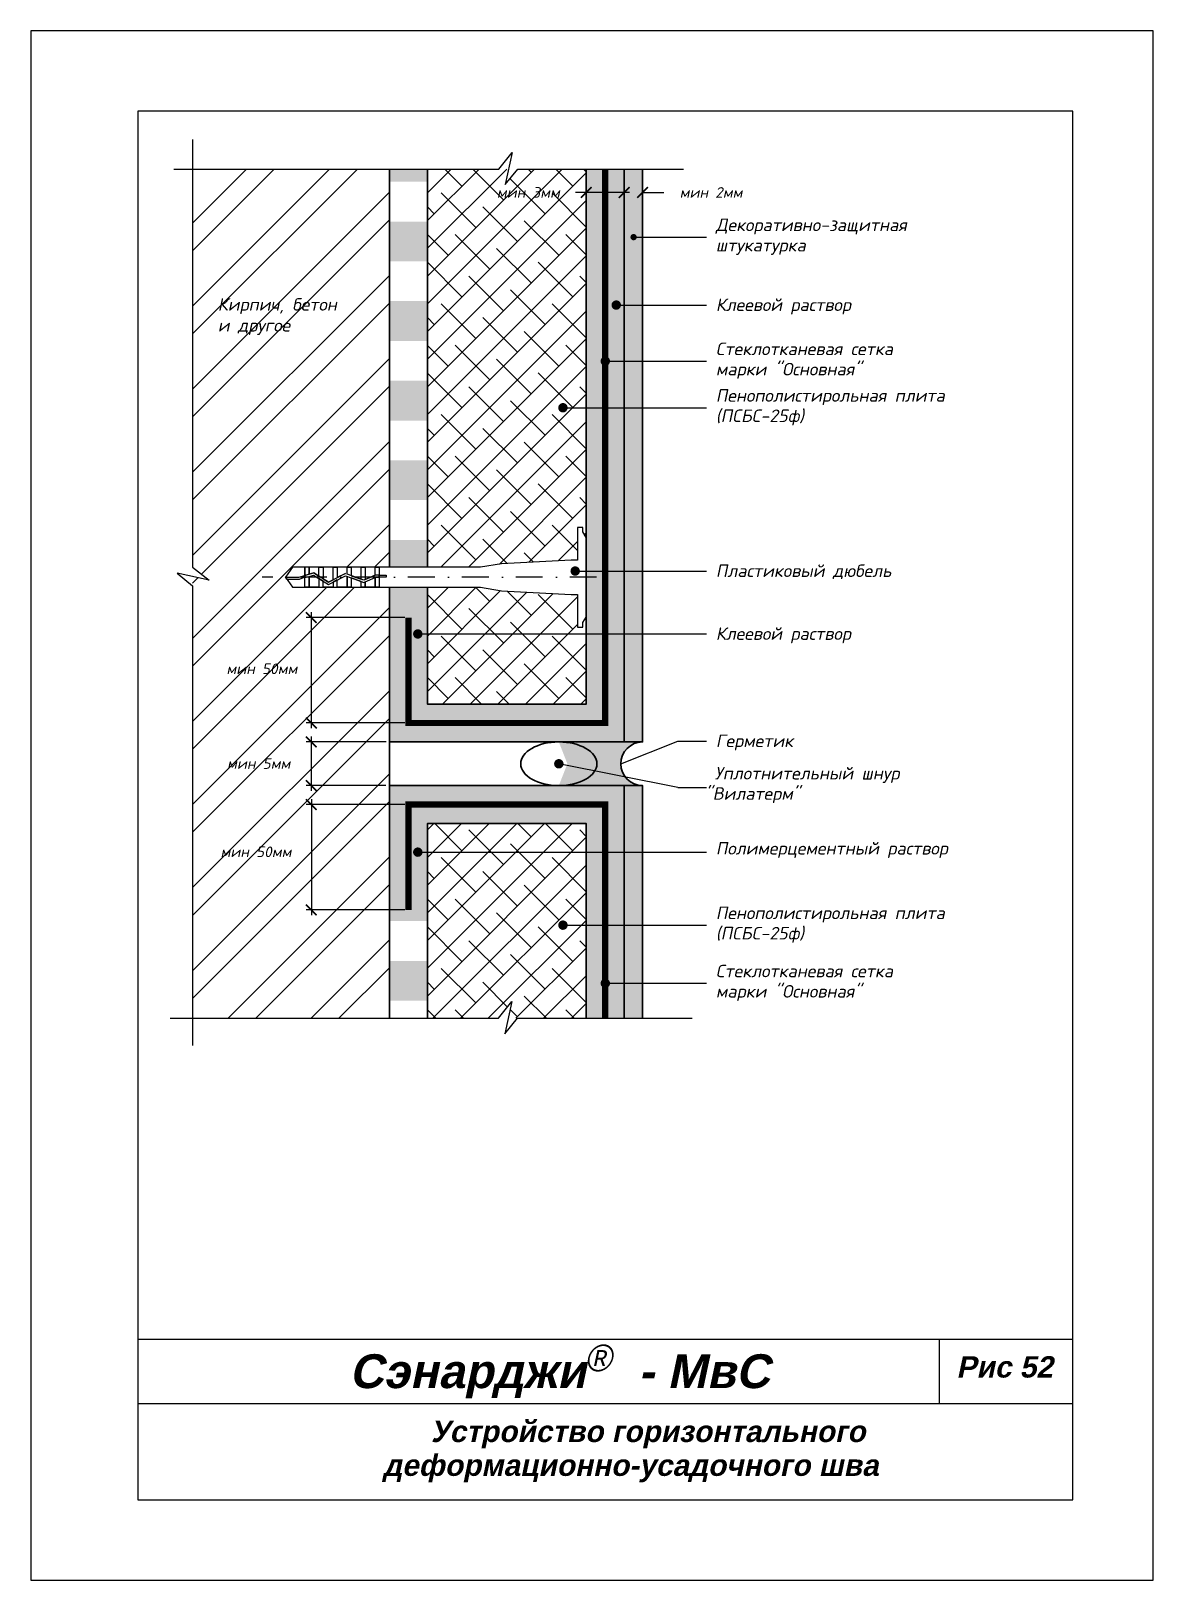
# Model space of a CAD drawing. Header units: inches. Extents: x 47 to 4151, y -1120 to 1902.
# Drawn here: x 263.8 to 473.8, y -67.3 to 222.7 of the extents above; entities that cross this region are included whole.
import ezdxf

# ---------------------------------------------------------------- set-up
doc = ezdxf.new("R2010")
doc.units = ezdxf.units.IN
doc.header["$LTSCALE"] = 10
doc.header["$MEASUREMENT"] = 0
doc.linetypes.add('DASHDOT', pattern=[1, 0.5, -0.25, 0, -0.25])
doc.linetypes.add('HIDDEN', pattern=[0.375, 0.25, -0.125])
doc.layers.add('dim', color=160, linetype='Continuous', lineweight=15)
doc.layers.add('Layer1', color=108, linetype='Continuous', lineweight=30)
for name, color, linetype in [('DUBEL', 142, 'Continuous'), ('hatch', 240, 'Continuous'), ('ndp', 242, 'Continuous'), ('ramka', 248, 'Continuous')]:
    doc.layers.add(name, color=color, linetype=linetype)
doc.layers.add('list', color=5, linetype='Continuous', plot=False)
doc.styles.add('ndp', font='ARIALBD.TTF', dxfattribs={"oblique": 12})
doc.styles.add('style2', font='romans.shx', dxfattribs={"oblique": 12})
doc.dimstyles.new('1', dxfattribs={"dimtxt": 2, "dimasz": 2, "dimexe": 1, "dimexo": 0.7, "dimgap": 2, "dimtad": 0, "dimtih": 1, "dimtoh": 1, "dimdec": 4, "dimzin": 0, "dimdsep": 46, "dimtxsty": 'style2', "dimblk": 'ARCHTICK', "dimcen": 1.5, "dimdle": 1, "dimadec": 0, "dimazin": 0, "dimtfac": 1, "dimtdec": 4, "dimtofl": 0, "dimtmove": 0, "dimatfit": 2, "dimldrblk": 'DOTSMALL', "dimfxl": 1, "dimtolj": 1, "dimtzin": 0, "dimarcsym": 0})
pattern_1 = [(0, (232.49226, 571.43857), (0.21875, 0.4375), [0, -0.4375])]

msp = doc.modelspace()

# ---------------------------------------------------------------- texts
at = {"layer": 'ndp', "oblique": 12}
for s, height, style, p in [('Декоративно-защитная', 2.34619952, 'style2', (392.019602, 185.218311)), ('штукатурка', 2.3461995, 'style2', (392.019602, 181.419702)), ('Кирпич, бетон', 2.34619952, 'style2', (298.803746, 170.333094)), ('Клеевой раствор', 2.34619952, 'style2', (392.019602, 170.265073)), ('и другое', 2.3461995, 'style2', (298.803746, 166.416954)), ('Стеклотканевая сетка', 2.34619952, 'style2', (392.019602, 162.006183)), ('марки "Основная"', 2.34619952, 'style2', (392.019602, 158.207574)), ('Пенополистирольная плита', 2.34619952, 'style2', (392.019602, 153.280929)), ('(ПСБС-25ф)', 2.3461995, 'style2', (392.019602, 149.48232)), ('Пластиковый дюбель', 2.34619952, 'style2', (392.019602, 120.469235)), ('Клеевой раствор', 2.34619952, 'style2', (392.019602, 108.697519)), ('Герметик', 2.3461995, 'style2', (392.019602, 88.626978)), ('Уплотнительный шнур', 2.34619952, 'style2', (391.828175, 82.557674)), (' "Вилатерм"', 2.34619952, 'style2', (388.474005, 78.759066)), ('Полимерцементный раствор', 2.34619952, 'style2', (392.019602, 68.507713)), ('Пенополистирольная плита', 2.34619952, 'style2', (392.019602, 56.413636)), ('(ПСБС-25ф)', 2.3461995, 'style2', (392.019602, 52.615027)), ('Стеклотканевая сетка', 2.34619952, 'style2', (392.019602, 45.529708)), ('марки "Основная"', 2.34619952, 'style2', (392.019602, 41.7311)), ('Сэнарджи    - МвС', 6.33260053, 'ndp', (323.424951, -31.384641)), ('Рис 52', 4, 'ndp', (437.051662, -29.406927)), ('Устройство горизонтального ', 4, 'ndp', (338.690819, -41.478278)), ('деформационно-усадочного шва', 4, 'ndp', (329.733918, -47.815195))]:
    msp.add_text(s, height=height, dxfattribs=dict(at, style=style)).set_placement(p)
at = {"layer": 'ndp', "insert": (367.487754, -23.245556), "char_height": 5, "attachment_point": 1, "style": 'style2'}
msp.add_mtext('{\\fCentury Gothic|b0|i0|c204|p32;®}', dxfattribs=at)

# ---------------------------------------------------------------- blocks, each defined once
blk = doc.blocks.new('_ArchTick')
at = {"layer": 'DUBEL', "color": 0, "const_width": 0.15}
blk.add_lwpolyline([(-0.5, -0.5), (0.5, 0.5)], dxfattribs=at)
blk = doc.blocks.new('*D260')
at = {"layer": 'Defpoints', "color": 0}
for p in [(316.32, 89.59), (331.01, 89.59), (330.95, 81.41)]:
    blk.add_point(p, dxfattribs=at)
at = {"layer": 'dim', "color": 0, "lineweight": -2}
for p, q in [((316.32, 80.41), (316.32, 90.59)), ((330.31, 89.59), (315.32, 89.59)), ((330.25, 81.41), (315.32, 81.41))]:
    blk.add_line(p, q, dxfattribs=at)
at = {"layer": 'dim', "color": 0, "lineweight": -2, "xscale": 2, "yscale": 2, "zscale": 2}
for p, rotation in [((316.32, 89.59), 90), ((316.32, 81.41), 270)]:
    blk.add_blockref('_ArchTick', p, dxfattribs=dict(at, rotation=rotation))
at = {"layer": 'dim', "color": 0, "insert": (306.47, 85.55), "char_height": 2, "attachment_point": 5, "style": 'style2'}
blk.add_mtext('\\A1;{\\fRomanS|b0|i0|c204|p2;мин 5мм}', dxfattribs=at)
blk = doc.blocks.new('_DotSmall')
at = {"layer": 'DUBEL', "color": 0, "const_width": 0.5}
blk.add_lwpolyline([(-0.0625, 0, 1), (0.0625, 0, 1)], format="xyb", close=True, dxfattribs=at)
blk = doc.blocks.new('*D261')
at = {"layer": 'Defpoints', "color": 0}
for p in [(334.5, 77.86), (316.32, 58.14), (334.5, 58.14)]:
    blk.add_point(p, dxfattribs=at)
at = {"layer": 'dim', "color": 0, "lineweight": -2}
for p, q in [((316.32, 78.86), (316.32, 57.14)), ((333.8, 77.86), (315.32, 77.86)), ((333.8, 58.14), (315.32, 58.14))]:
    blk.add_line(p, q, dxfattribs=at)
at = {"layer": 'dim', "color": 0, "lineweight": -2, "xscale": 2, "yscale": 2, "zscale": 2}
for p, rotation in [((316.32, 77.86), 90), ((316.32, 58.14), 270)]:
    blk.add_blockref('_ArchTick', p, dxfattribs=dict(at, rotation=rotation))
at = {"layer": 'dim', "color": 0, "insert": (305.96, 69.02), "char_height": 2, "attachment_point": 5, "style": 'style2'}
blk.add_mtext('\\A1;{\\fRomanS|b0|i0|c204|p2;мин 50мм}', dxfattribs=at)
blk = doc.blocks.new('*D262')
at = {"layer": 'Defpoints', "color": 0}
for p in [(316.32, 112.87), (334.5, 112.87), (334.5, 93.14)]:
    blk.add_point(p, dxfattribs=at)
at = {"layer": 'dim', "color": 0, "lineweight": -2}
for p, q in [((316.32, 92.14), (316.32, 113.87)), ((333.8, 112.87), (315.32, 112.87)), ((333.8, 93.14), (315.32, 93.14))]:
    blk.add_line(p, q, dxfattribs=at)
at = {"layer": 'dim', "color": 0, "lineweight": -2, "xscale": 2, "yscale": 2, "zscale": 2}
for p, rotation in [((316.32, 112.87), 90), ((316.32, 93.14), 270)]:
    blk.add_blockref('_ArchTick', p, dxfattribs=dict(at, rotation=rotation))
at = {"layer": 'dim', "color": 0, "insert": (307.06, 103.28), "char_height": 2, "attachment_point": 5, "style": 'style2'}
blk.add_mtext('\\A1;{\\fRomanS|b0|i0|c204|p2;мин 50мм}', dxfattribs=at)
blk = doc.blocks.new('*D263')
at = {"layer": 'Defpoints', "color": 0}
for p in [(367.76, 192.46), (367.76, 191.29), (374.86, 190.71)]:
    blk.add_point(p, dxfattribs=at)
at = {"layer": 'dim', "color": 0, "lineweight": -2}
for p, q in [((367.76, 192.46), (365.76, 192.46)), ((367.76, 191.99), (367.76, 193.46)), ((375.86, 192.46), (367.76, 192.46)), ((374.86, 191.41), (374.86, 193.46))]:
    blk.add_line(p, q, dxfattribs=at)
at = {"layer": 'dim', "color": 0, "lineweight": -2, "xscale": 2, "yscale": 2, "zscale": 2, "rotation": 180}
blk.add_blockref('_ArchTick', (367.76, 192.46), dxfattribs=at)
at = {"layer": 'dim', "color": 0, "lineweight": -2, "xscale": 2, "yscale": 2, "zscale": 2}
blk.add_blockref('_ArchTick', (374.86, 192.46), dxfattribs=at)
at = {"layer": 'dim', "color": 0, "insert": (356.94, 192.46), "char_height": 2, "attachment_point": 5, "style": 'style2'}
blk.add_mtext('\\A1;{\\fRomanS|b0|i0|c204|p2;мин 3мм}', dxfattribs=at)
blk = doc.blocks.new('*D264')
at = {"layer": 'Defpoints', "color": 0}
for p in [(378.31, 192.46), (374.86, 190.71), (378.31, 190.59)]:
    blk.add_point(p, dxfattribs=at)
at = {"layer": 'dim', "color": 0, "lineweight": -2}
for p, q in [((374.86, 192.46), (372.86, 192.46)), ((374.86, 191.41), (374.86, 193.46)), ((378.31, 191.29), (378.31, 193.46)), ((378.31, 192.46), (382.31, 192.46))]:
    blk.add_line(p, q, dxfattribs=at)
at = {"layer": 'dim', "color": 0, "lineweight": -2, "xscale": 2, "yscale": 2, "zscale": 2}
blk.add_blockref('_ArchTick', (374.86, 192.46), dxfattribs=at)
at = {"layer": 'dim', "color": 0, "lineweight": -2, "xscale": 2, "yscale": 2, "zscale": 2, "rotation": 180}
blk.add_blockref('_ArchTick', (378.31, 192.46), dxfattribs=at)
at = {"layer": 'dim', "color": 0, "insert": (391.13, 192.46), "char_height": 2, "attachment_point": 5, "style": 'style2'}
blk.add_mtext('\\A1;{\\fRomanS|b0|i0|c204|p2;мин 2мм}', dxfattribs=at)

# ---------------------------------------------------------------- dimensions: what is measured, and where the dimension line sits
at = {"layer": 'dim'}
for base, p2, text, picture, middle in [((367.757609, 192.457938), (367.757609, 191.28924), '{\\fRomanS|b0|i0|c204|p2;мин 3мм}', '*D263', (356.937988, 192.457938)), ((378.311664, 192.457938), (378.311664, 190.589036), '{\\fRomanS|b0|i0|c204|p2;мин 2мм}', '*D264', (391.131285, 192.457938))]:
    dim = msp.add_linear_dim(base=base, p1=(374.856209, 190.705843), p2=p2, text=text, dimstyle='1', dxfattribs=at)
    dim.commit()
    dim.dimension.update_dxf_attribs({"geometry": picture, "text_midpoint": middle})
for base, p1, p2, angle, text, picture, middle in [((316.323841, 112.866004), (334.495891, 93.138069), (334.495891, 112.866004), 90, '{\\fRomanS|b0|i0|c204|p2;мин 50мм}', '*D262', (307.062603, 103.276195)), ((316.323841, 89.588768), (330.946591, 81.413682), (331.009091, 89.588768), 90, '{\\fRomanS|b0|i0|c204|p2;мин 5мм}', '*D260', (306.466668, 85.554562)), ((316.323841, 58.136446), (334.495891, 77.864381), (334.495891, 58.136446), 270, '{\\fRomanS|b0|i0|c204|p2;мин 50мм}', '*D261', (305.962589, 69.021644))]:
    dim = msp.add_linear_dim(base=base, p1=p1, p2=p2, angle=angle, text=text, dimstyle='1', override={"dimtmove": 2}, dxfattribs=at)
    dim.commit()
    dim.dimension.update_dxf_attribs({"geometry": picture, "text_midpoint": middle, "dimtype": 160})

# ---------------------------------------------------------------- hatches: boundary and pattern name
at = {"layer": 'hatch'}
h = msp.add_hatch(dxfattribs=at)
h.set_pattern_fill('ANSI32', color=256, scale=29.327494, style=0)
h.set_pattern_definition([(45, (-462.413, -72.054), (-7.77663, 7.77663), []), (45, (-457.228, -72.054), (-7.77663, 7.77663), [])])
h.paths.add_polyline_path([(330.946591, 146.474811), (330.946591, 163.279215), (330.946591, 180.083618), (330.946591, 196.8443), (294.080997, 196.8443), (294.080997, 122.320032), (297.195671, 119.865299), (294.080997, 120.546344), (294.080997, 37.85348), (330.946591, 37.85348), (330.946591, 41.332043), (330.946591, 58.136446), (330.946591, 118.561924), (329.040163, 118.561924), (328.26094, 118.561924), (325.633714, 118.561924), (323.006488, 118.561924), (321.158486, 118.561924), (318.53126, 118.561924), (315.124812, 118.561924), (312.798061, 118.561924), (311.455354, 120.424772), (312.798061, 122.28762), (315.124812, 122.28762), (315.904035, 122.28762), (318.53126, 122.28762), (321.158486, 122.28762), (323.785712, 122.28762), (326.412937, 122.28762), (329.040163, 122.28762), (330.946591, 122.28762), (330.946591, 129.670407)])
h.paths.add_polyline_path([(308.041014, 104.511235), (324.606668, 104.511235), (324.606668, 101.492838), (308.041014, 101.492838)], flags=24)
h.paths.add_polyline_path([(308.041014, 69.509612), (324.606668, 69.509612), (324.606668, 66.491215), (308.041014, 66.491215)], flags=24)
h.paths.add_polyline_path([(309.00422, 87.010423), (323.643462, 87.010423), (323.643462, 83.992027), (309.00422, 83.992027)], flags=24)
h.paths.add_polyline_path([(298.373183, 165.173013), (315.411061, 164.923663), (316.159111, 168.442962), (299.121233, 168.692312)], flags=24)
h.paths.add_polyline_path([(298.136108, 168.935194), (326.960845, 168.602727), (327.958245, 173.295126), (299.133508, 173.627593)], flags=24)
h = msp.add_hatch(dxfattribs=at)
h.set_pattern_fill('DOTS', color=256, scale=7, style=0)
h.set_pattern_definition(pattern_1)
h.paths.add_polyline_path([(338.045192, 127.402097), (330.946591, 127.402097), (330.946591, 122.28762), (338.045192, 122.28762)])
h.paths.add_polyline_path([(338.045192, 142.304907), (330.946591, 142.304907), (330.946591, 134.853502), (338.045192, 134.853502)])
h.paths.add_polyline_path([(338.045192, 157.207718), (330.946591, 157.207718), (330.946591, 149.756313), (338.045192, 149.756313)])
h.paths.add_polyline_path([(338.045192, 172.110529), (330.946591, 172.110529), (330.946591, 164.659123), (338.045192, 164.659123)])
h.paths.add_polyline_path([(338.045192, 187.013339), (330.946591, 187.013339), (330.946591, 179.561934), (338.045192, 179.561934)])
h.paths.add_polyline_path([(338.045192, 196.8443), (330.946591, 196.8443), (330.946591, 194.464745), (338.045192, 194.464745)])
h = msp.add_hatch(dxfattribs=at)
h.set_pattern_fill('DOTS', color=256, scale=7, style=0)
h.set_pattern_definition(pattern_1)
h.paths.add_polyline_path([(374.856209, 196.8443), (367.757609, 196.8443), (367.757609, 123.841998), (367.757609, 112.980157), (367.757609, 96.687369), (338.045192, 96.687369), (338.045192, 118.561924), (330.946591, 118.561924), (330.946591, 89.588768), (374.856209, 89.588768)])
h = msp.add_hatch(dxfattribs=at)
h.set_pattern_fill('ANSI38', color=256, scale=29.327494, style=0)
h.set_pattern_definition([(45, (-2234.7357, -1006.5385), (-2.5922087, 2.5922087), []), (135, (-2234.7357, -1006.5385), (-7.776626, 2.5922087), [9.164842, -5.498905])])
h.paths.add_polyline_path([(367.757609, 152.156924), (363.853048, 152.156924, -1), (362.973224, 152.156924, -1), (363.853048, 152.156924), (367.757609, 152.156924), (367.757609, 196.8443), (354.951531, 196.8443), (352.57955, 193.957961), (353.210667, 196.8443), (338.045192, 196.8443), (338.045192, 122.28762), (347.951787, 122.28762), (351.914435, 122.963177), (364.970942, 123.644522), (366.107035, 123.644522), (366.107035, 129.753187), (367.127899, 129.753187), (367.127899, 128.911557), (367.757609, 127.869387)])
h.paths.add_polyline_path([(366.107035, 117.205022), (364.970942, 117.205022), (351.914435, 117.886367), (347.951787, 118.561924), (338.045192, 118.561924), (338.045192, 109.810536), (367.757609, 109.810536), (367.757609, 112.980157), (367.127899, 111.937987), (367.127899, 111.096357), (366.107035, 111.096357)])
h.paths.add_polyline_path([(367.757609, 109.810536), (338.045192, 109.810536), (338.045192, 96.687369), (367.757609, 96.687369)])
h.paths.add_polyline_path([(367.757609, 68.95883), (338.045192, 68.95883), (338.045192, 37.85348), (351.3796, 37.85348), (353.834332, 40.968154), (353.153288, 37.85348), (367.757609, 37.85348), (367.757609, 55.28963), (363.853048, 55.28963, -1), (362.973224, 55.28963, -1), (363.853048, 55.28963), (367.757609, 55.28963)])
h.paths.add_polyline_path([(367.757609, 74.315081), (338.045192, 74.315081), (338.045192, 68.95883), (367.757609, 68.95883)])
h.paths.add_polyline_path([(350.618367, 193.967137), (365.257609, 193.967137), (365.257609, 190.94874), (350.618367, 190.94874)], flags=24)
h = msp.add_hatch(dxfattribs=at)
h.set_pattern_fill('AR-CONC', color=256, scale=0.293275, style=0)
h.set_pattern_definition([(50, (-462.4126, -72.054), (2.1035444, -0.1840363), [0.219956, -2.4195183]), (355, (-462.4126, -72.054), (-0.406923, 2.205991), [0.175965, -1.9356146]), (100.4514, (-462.2373, -72.0693), (1.696623, 2.0219534), [0.186934, -2.056274]), (46.1842, (-462.4126, -71.4674), (3.1299506, -0.485426), [0.329934, -3.629277]), (96.6356, (-462.1518, -71.508), (2.741131, 2.856844), [0.280401, -3.084411]), (351.1842, (-462.4126, -71.4674), (2.741129, 2.856846), [0.263947, -2.903422]), (21, (-462.1193, -71.614), (1.7505788, -1.1807803), [0.219956, -2.4195183]), (326, (-462.1193, -71.614), (0.713583, 2.1266834), [0.175965, -1.9356146]), (71.4514, (-461.9735, -71.7125), (2.4641624, 0.945901), [0.186934, -2.056274]), (37.5, (-462.4126, -72.054), (0.0356618, 0.97629425), [0, -1.9121526, 0, -1.9649421, 0, -1.9429465]), (7.5, (-462.4126, -72.054), (0.771517, 1.1567107), [0, -1.1203103, 0, -1.8681614, 0, -0.7405192]), (327.5, (-463.0666, -72.054), (1.5655674, -0.0661478), [0, -0.7331874, 0, -2.2875445, 0, -3.0353956]), (317.5, (-463.3599, -72.054), (1.7103389, 0.2935828), [0, -0.9531436, 0, -1.5191642, 0, -2.1555708])])
h.paths.add_polyline_path([(378.311664, 133.14897), (378.311664, 196.8443), (374.856209, 196.8443), (374.856209, 89.588768), (378.311664, 89.588768)])
h.paths.add_polyline_path([(378.311664, 81.413682), (374.856209, 81.413682), (374.856209, 37.85348), (378.311664, 37.85348)])
h = msp.add_hatch(color=256, dxfattribs=at)
edge = h.paths.add_edge_path()
edge.add_line((378.311664, 89.588768), (374.856209, 89.588768))
edge.add_line((374.856209, 89.588768), (365.84582, 89.588768))
edge.add_ellipse((362.639712, 85.501225), major_axis=(-7.140106, 0), ratio=0.5724765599, start_angle=90, end_angle=270, ccw=False)
edge.add_line((365.84582, 81.413682), (374.856209, 81.413682))
edge.add_line((374.856209, 81.413682), (378.311664, 81.413682))
edge.add_arc((378.311664, 85.501225), 4.087543, 90, 270, ccw=False)
h = msp.add_hatch(dxfattribs=at)
h.set_pattern_fill('DOTS', color=256, scale=7, style=0)
h.set_pattern_definition([(0, (-460.5568, -93.64116), (0.21875, 0.4375), [0, -0.4375])])
h.paths.add_polyline_path([(374.856209, 81.413682), (330.946591, 81.413682), (330.946591, 56.037135), (338.045192, 56.037135), (338.045192, 74.315081), (367.757609, 74.315081), (367.757609, 37.85348), (374.856209, 37.85348)])
h.paths.add_polyline_path([(338.045192, 48.58573), (330.946591, 48.58573), (330.946591, 41.134325), (338.045192, 41.134325)])

# ---------------------------------------------------------------- linework, layer by layer
at = {"layer": 'DUBEL', "linetype": 'DASHDOT'}
msp.add_line((369.710406, 120.424772), (307.142806, 120.424772), dxfattribs=at)
at = {"layer": 'DUBEL', "linetype": 'HIDDEN', "const_width": 1.1731}
for points in [[(334.495891, 112.866004), (334.495891, 93.138069), (371.306909, 93.138069), (371.306909, 196.8443)], [(334.495891, 58.136446), (334.495891, 77.864381), (371.306909, 77.864381), (371.306909, 37.85348)]]:
    msp.add_lwpolyline(points, dxfattribs=at)
at = {"layer": 'DUBEL'}
msp.add_lwpolyline([(364.970942, 117.205022), (366.107035, 117.205022), (366.107035, 111.096357), (367.127899, 111.096357), (367.127899, 111.937987), (367.757609, 112.980157), (367.757609, 127.869387), (367.127899, 128.911557), (367.127899, 129.753187), (366.107035, 129.753187), (366.107035, 123.644522), (364.970942, 123.644522), (351.914435, 122.963177), (347.951787, 122.28762), (329.040163, 122.28762), (329.040163, 120.839652), (330.330564, 120.839652), (330.330564, 120.444221), (329.040163, 120.444221), (329.040163, 120.839652), (329.040163, 118.561924), (328.26094, 118.561924), (328.26094, 120.365072), (328.437535, 120.444221), (329.040163, 120.424772), (329.040163, 120.839652), (328.352973, 120.839652), (328.26094, 120.798403), (328.26094, 122.28762), (329.040163, 122.28762), (326.412937, 122.28762), (326.412937, 119.970137), (328.26094, 120.798403), (326.149392, 119.852018), (325.633714, 120.041081), (325.633714, 122.28762), (326.412937, 122.28762), (323.785712, 122.28762), (323.785712, 120.718618), (325.633714, 120.041081), (323.006488, 121.004305), (323.006488, 122.28762), (323.785712, 122.28762), (321.158486, 122.28762), (321.158486, 120.424772), (322.681796, 121.123348), (320.379263, 119.95719), (320.379263, 122.28762), (321.158486, 122.28762), (318.53126, 122.28762), (318.53126, 120.424772), (318.53126, 120.152848), (319.536105, 119.530158), (320.379263, 119.95719), (319.536105, 119.530158), (317.752037, 120.635723), (317.752037, 122.28762), (318.53126, 122.28762), (315.904035, 122.28762), (315.904035, 121.000543), (316.756693, 121.252526), (317.752037, 120.635723), (316.756693, 121.252526), (315.904035, 121.000543), (315.904035, 122.28762), (315.124812, 122.28762), (315.124812, 120.770263), (315.904035, 121.000543), (315.124812, 120.770263), (315.124812, 122.28762), (312.798061, 122.28762), (311.455354, 120.424772), (313.955737, 120.424772), (315.124812, 120.770263), (315.124812, 120.424772), (314.012944, 120.029341), (311.740374, 120.029341), (311.455354, 120.424772), (312.798061, 118.561924), (315.124812, 118.561924), (315.124812, 120.357926), (315.904035, 120.588207), (315.904035, 118.561924), (315.904035, 120.424772), (315.904035, 120.588207), (316.698932, 120.823119), (317.752037, 120.170522), (317.752037, 118.561924), (315.124812, 118.561924), (318.53126, 118.561924), (318.53126, 119.687647), (317.752037, 120.170522), (319.516617, 119.077034), (320.379263, 119.513936), (320.379263, 118.561924), (318.53126, 118.561924), (321.158486, 118.561924), (321.158486, 119.908587), (320.379263, 119.513936), (322.707091, 120.692904), (323.785712, 120.297448), (323.785712, 118.561924), (321.158486, 118.561924), (323.006488, 118.561924), (323.006488, 120.424772), (323.006488, 120.583136), (323.006488, 118.561924), (325.633714, 118.561924), (325.633714, 119.619912), (323.785712, 120.297448), (326.164317, 119.425376), (326.412937, 119.536806), (326.412937, 118.561924), (326.412937, 119.536806), (328.26094, 120.365072), (328.26094, 118.561924), (325.633714, 118.561924), (329.040163, 118.561924), (347.951787, 118.561924), (351.914435, 117.886367), (364.970942, 117.205022)], close=True, dxfattribs=at)
at = {"layer": 'hatch'}
for points in [[(294.080997, 202.394719), (294.080997, 122.320032), (297.195671, 119.865299), (291.194659, 121.177461), (294.080997, 118.805479), (294.080997, 32.775703)], [(290.609734, 196.8443), (351.436979, 196.8443), (353.891711, 199.958973), (352.57955, 193.957961), (354.951531, 196.8443), (385.979699, 196.8443)], [(289.903091, 37.85348), (351.3796, 37.85348), (353.834332, 40.968154), (352.522171, 34.967141), (354.894152, 37.85348), (387.605601, 37.85348)]]:
    msp.add_lwpolyline(points, dxfattribs=at)
at = {"layer": 'Layer1'}
for p, q in [((330.946591, 196.8443), (330.946591, 122.28762)), ((338.045192, 196.8443), (338.045192, 122.28762)), ((367.757609, 123.841998), (367.757609, 196.8443)), ((330.946591, 118.561924), (330.946591, 37.85348))]:
    msp.add_line(p, q, dxfattribs=at)
for points in [[(330.946591, 89.588768), (374.856209, 89.588768), (374.856209, 196.8443)], [(378.311664, 89.588768), (378.311664, 89.588768), (378.311664, 196.8443)], [(374.856209, 89.588768), (378.311664, 89.588768), (378.311664, 133.14897)], [(338.045192, 118.561924), (338.045192, 96.687369), (367.757609, 96.687369), (367.757609, 123.841998)], [(330.946591, 81.413682), (374.856209, 81.413682), (374.856209, 37.85348)], [(374.856209, 81.413682), (378.311664, 81.413682), (378.311664, 37.85348)], [(338.045192, 37.85348), (338.045192, 74.315081), (367.757609, 74.315081), (367.757609, 37.85348)]]:
    msp.add_lwpolyline(points, dxfattribs=at)
msp.add_arc((378.311664, 85.501225), 4.087543, 90, 270, dxfattribs=at)
msp.add_arc((378.311664, 85.501225), 4.087543, 90, 270, dxfattribs=at)
msp.add_ellipse((362.639712, 85.501225), major_axis=(-7.140106, 0), ratio=0.5724765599, dxfattribs=at)
at = {"layer": 'list'}
msp.add_lwpolyline([(263.848282, -67.308978), (473.848282, -67.308978), (473.848282, 222.691022), (263.848282, 222.691022)], close=True, dxfattribs=at)
at = {"layer": 'ndp'}
for p, q in [((376.631789, 184.094305), (390.266769, 184.094305)), ((373.388236, 171.37809), (390.266769, 171.37809)), ((371.338709, 160.882178), (390.266769, 160.882178)), ((363.413136, 152.156924), (390.266769, 152.156924)), ((365.702761, 121.582252), (390.266769, 121.582252)), ((336.24582, 109.810536), (390.266769, 109.810536)), ((374.224121, 85.501225), (384.913507, 89.739995)), ((384.913507, 89.739995), (390.266769, 89.739995)), ((384.913507, 81.045098), (362.639712, 85.501225)), ((384.913507, 81.045098), (390.266769, 81.045098)), ((336.24582, 68.95883), (390.266769, 68.95883)), ((363.413136, 55.28963), (390.266769, 55.28963)), ((371.338709, 44.405703), (390.266769, 44.405703))]:
    msp.add_line(p, q, dxfattribs=at)
for points, const_width in [([(376.338514, 184.094305, 1), (376.925064, 184.094305, 1)], 0.58655), ([(372.948324, 171.37809, 1), (373.828148, 171.37809, 1)], 0.879825), ([(370.898797, 160.882178, 1), (371.778622, 160.882178, 1)], 0.879825), ([(362.973224, 152.156924, 1), (363.853048, 152.156924, 1)], 0.879825), ([(365.262848, 121.582252, 1), (366.142673, 121.582252, 1)], 0.879825), ([(335.805907, 109.810536, 1), (336.685732, 109.810536, 1)], 0.879825), ([(362.1998, 85.501225, 1), (363.079625, 85.501225, 1)], 0.879825), ([(335.805907, 68.95883, -1), (336.685732, 68.95883, -1)], 0.879825), ([(362.973224, 55.28963, 1), (363.853048, 55.28963, 1)], 0.879825), ([(370.898797, 44.405703, 1), (371.778622, 44.405703, 1)], 0.879825)]:
    msp.add_lwpolyline(points, format="xyb", close=True, dxfattribs=dict(at, const_width=const_width))
at = {"layer": 'ramka'}
for p, q in [((458.848282, -22.308978), (283.848282, -22.308978)), ((433.848282, -22.308978), (433.848282, -34.308978)), ((458.848282, -34.308978), (283.848282, -34.308978))]:
    msp.add_line(p, q, dxfattribs=at)
msp.add_lwpolyline([(283.848282, -52.308978), (458.848282, -52.308978), (458.848282, 207.691022), (283.848282, 207.691022)], close=True, dxfattribs=at)

msp.set_redraw_order([(e.dxf.handle, doc.entitydb.next_handle()) for e in msp.query("TEXT MTEXT ATTDEF DIMENSION ARC_DIMENSION")])  # texts and dimensions are drawn at this point

doc.saveas('drawing.dxf')
